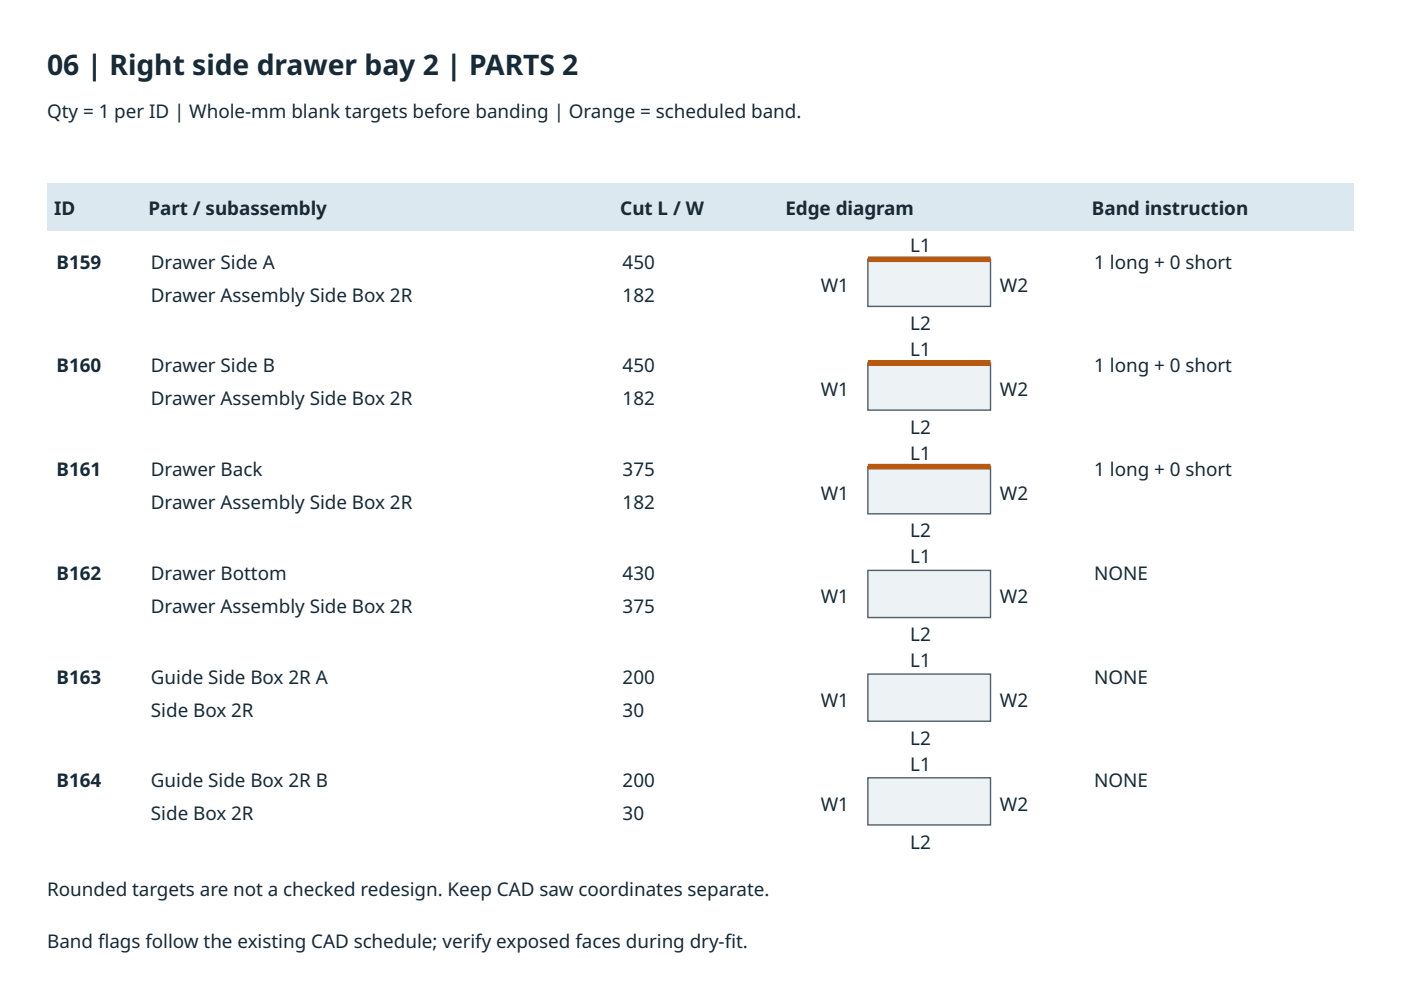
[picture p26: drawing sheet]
<svg xmlns="http://www.w3.org/2000/svg" width="297mm" height="210mm" viewBox="0 0 297 210" stroke-linecap="round" stroke-linejoin="round" font-family="sans-serif">
<defs><g id="words">
<text font-size="6" fill="#172a38" x="10" y="16">06 | Right side drawer bay 2 | PARTS 2</text>
<g font-size="4" fill="#172a38">
<text x="10" y="25">Qty = 1 per ID | Whole-mm blank targets before banding | Orange = scheduled band.</text>
<text x="11.5" y="45.7">ID</text>
<text x="31.5" y="45.7">Part / subassembly</text>
<text x="131.5" y="45.7">Cut L / W</text>
<text x="166.5" y="45.7">Edge diagram</text>
<text x="231.5" y="45.7">Band instruction</text>
<text x="193" y="53.5">L1</text>
<text x="12" y="57">B159</text>
<text x="32" y="57">Drawer Side A</text>
<text x="132" y="57">450</text>
<text x="232" y="57">1 long + 0 short</text>
<text x="32" y="64">Drawer Assembly Side Box 2R</text>
<text x="132" y="64">182</text>
<text x="174" y="62">W1</text>
<text x="212" y="62">W2</text>
<text x="193" y="70">L2</text>
<text x="193" y="75.5">L1</text>
<text x="12" y="79">B160</text>
<text x="32" y="79">Drawer Side B</text>
<text x="132" y="79">450</text>
<text x="174" y="84">W1</text>
<text x="212" y="84">W2</text>
<text x="232" y="79">1 long + 0 short</text>
<text x="32" y="86">Drawer Assembly Side Box 2R</text>
<text x="132" y="86">182</text>
<text x="193" y="92">L2</text>
<text x="12" y="100.9">B161</text>
<text x="32" y="100.9">Drawer Back</text>
<text x="132" y="100.9">375</text>
<text x="193" y="97.4">L1</text>
<text x="232" y="100.9">1 long + 0 short</text>
<text x="32" y="107.9">Drawer Assembly Side Box 2R</text>
<text x="132" y="107.9">182</text>
<text x="174" y="105.9">W1</text>
<text x="212" y="105.9">W2</text>
<text x="193" y="113.9">L2</text>
<text x="193" y="119.4">L1</text>
<text x="12" y="122.9">B162</text>
<text x="32" y="122.9">Drawer Bottom</text>
<text x="132" y="122.9">430</text>
<text x="232" y="122.9">NONE</text>
<text x="32" y="129.9">Drawer Assembly Side Box 2R</text>
<text x="132" y="129.9">375</text>
<text x="174" y="127.9">W1</text>
<text x="212" y="127.9">W2</text>
<text x="193" y="135.9">L2</text>
<text x="193" y="141.4">L1</text>
<text x="12" y="144.9">B163</text>
<text x="32" y="144.9">Guide Side Box 2R A</text>
<text x="132" y="144.9">200</text>
<text x="174" y="149.9">W1</text>
<text x="212" y="149.9">W2</text>
<text x="232" y="144.9">NONE</text>
<text x="32" y="151.9">Side Box 2R</text>
<text x="132" y="151.9">30</text>
<text x="193" y="157.9">L2</text>
<text x="12" y="166.9">B164</text>
<text x="32" y="166.9">Guide Side Box 2R B</text>
<text x="132" y="166.9">200</text>
<text x="193" y="163.4">L1</text>
<text x="232" y="166.9">NONE</text>
<text x="32" y="173.9">Side Box 2R</text>
<text x="132" y="173.9">30</text>
<text x="174" y="171.9">W1</text>
<text x="212" y="171.9">W2</text>
<text x="193" y="179.9">L2</text>
<text x="10" y="189.9">Rounded targets are not a checked redesign. Keep CAD saw coordinates separate.</text>
<text x="10" y="200.9">Band fags follow the existing CAD schedule; verify exposed faces during dry-ft.</text>
<text x="20.8" y="200.9">l</text>
<text x="153.6" y="200.9">i</text>
</g>
</g></defs>
<path d="M10 39h277v10h-277z" fill="#dce8ef"/>
<path d="M184 55h26v10h-26z" fill="#edf2f5"/>
<path d="M184 55h26v10h-26z" fill="none" stroke="#52606b" stroke-width=".3"/>
<path d="M184 55h26z" fill="#000" stroke="#b8590e" stroke-width="1.2" stroke-linecap="butt"/>
<path d="M184 77h26v10h-26z" fill="#edf2f5"/>
<path d="M184 77h26v10h-26z" fill="none" stroke="#52606b" stroke-width=".3"/>
<path d="M184 77h26z" fill="#000" stroke="#b8590e" stroke-width="1.2" stroke-linecap="butt"/>
<path d="M184 98.9h26v10h-26z" fill="#edf2f5"/>
<path d="M184 98.9h26v10h-26z" fill="none" stroke="#52606b" stroke-width=".3"/>
<path d="M184 98.9h26z" fill="#000" stroke="#b8590e" stroke-width="1.2" stroke-linecap="butt"/>
<path d="M184 120.9h26v10h-26z" fill="#edf2f5"/>
<path d="M184 120.9h26v10h-26z" fill="none" stroke="#52606b" stroke-width=".3"/>
<path d="M184 142.9h26v10h-26z" fill="#edf2f5"/>
<path d="M184 142.9h26v10h-26z" fill="none" stroke="#52606b" stroke-width=".3"/>
<path d="M184 164.9h26v10h-26z" fill="#edf2f5"/>
<path d="M184 164.9h26v10h-26z" fill="none" stroke="#52606b" stroke-width=".3"/>
<use href="#words"/>
</svg>
